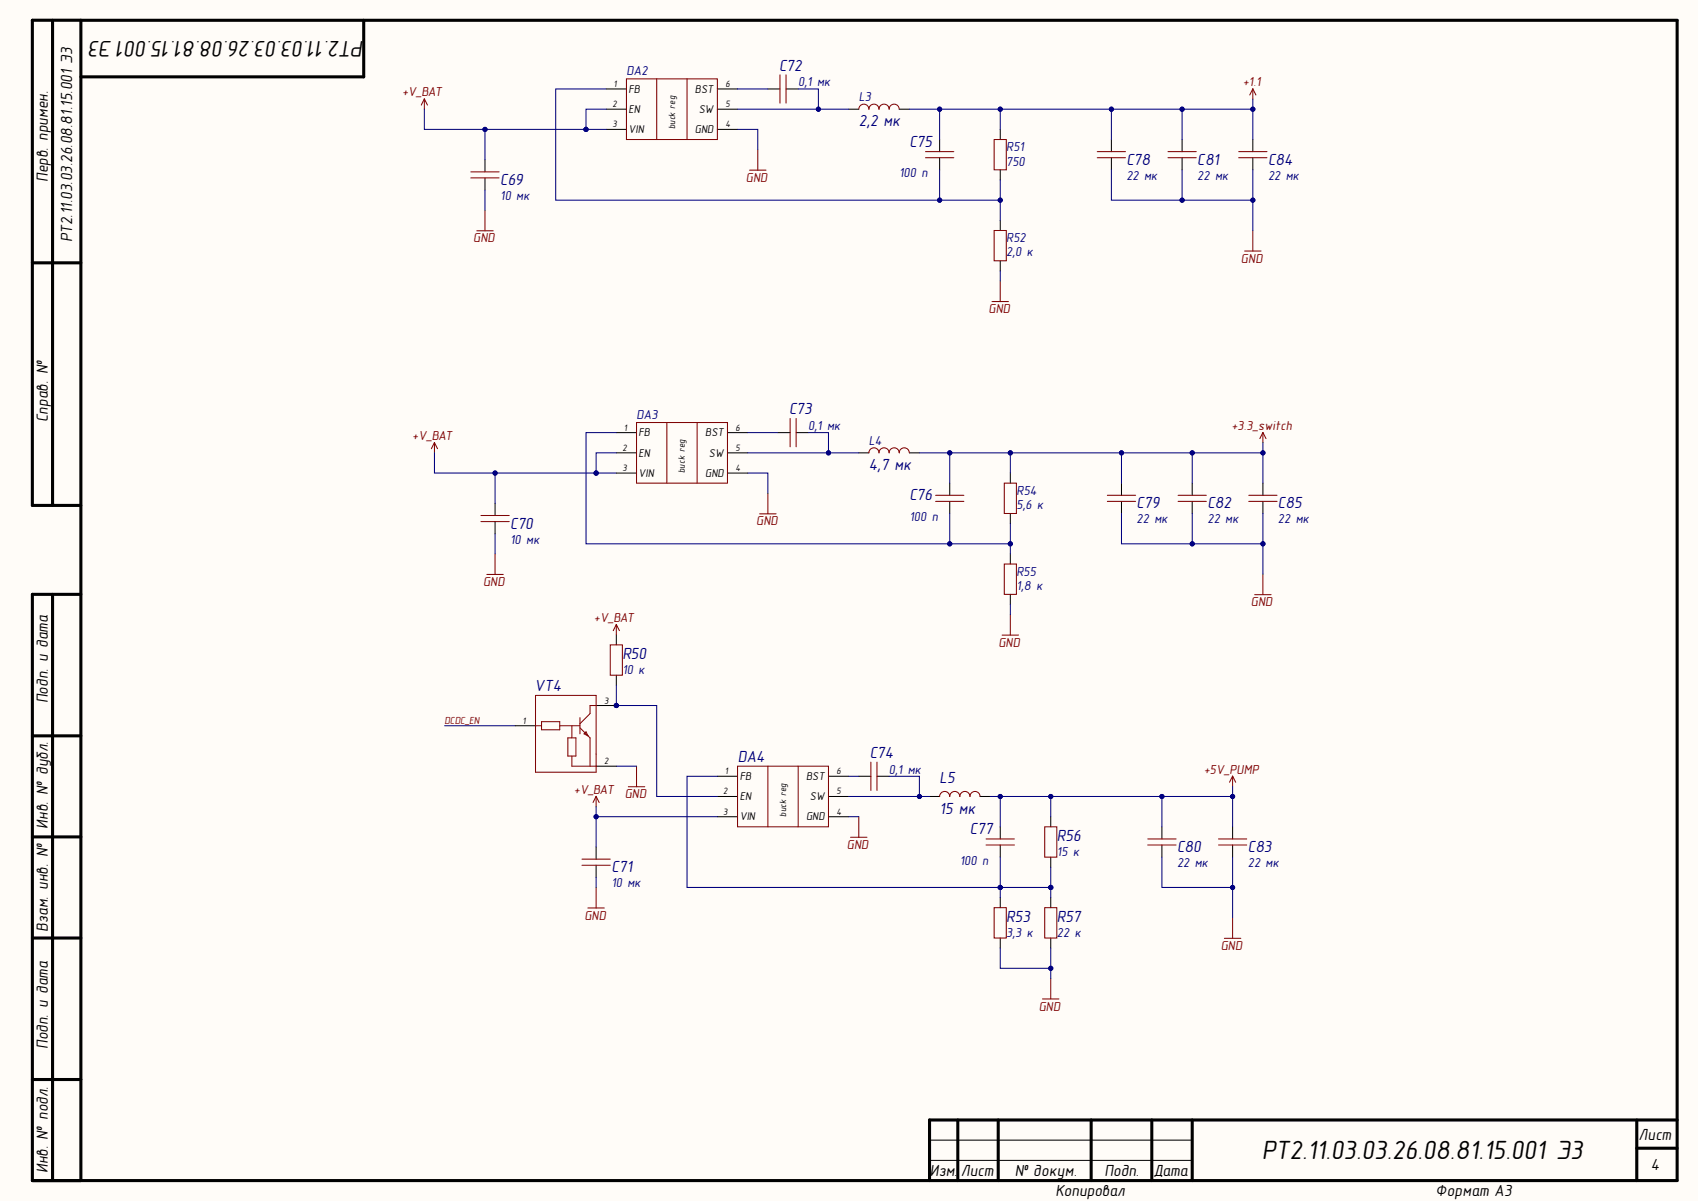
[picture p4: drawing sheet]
<svg xmlns="http://www.w3.org/2000/svg" width="420mm" height="297mm" viewBox="0 0 420 297" stroke-linecap="round" stroke-linejoin="round" font-family="sans-serif">
<defs><g id="words">
<text font-size="6.6" x="311.6" y="286.3">РТ2.11.03.03.26.08.81.15.001 Э3</text>
<text font-size="5.6" x="89.9" y="10.1" transform="rotate(-180 89.9 10.1)">РТ2.11.03.03.26.08.81.15.001 Э3</text>
<g font-size="4" fill="#000080">
<text x="192.4" y="17.4">C72</text>
<text x="212.1" y="31.2">2,2 мк</text>
<text x="224.6" y="36.2">C75</text>
<text x="278.1" y="40.7">C78</text>
<text x="295.6" y="40.7">C81</text>
<text x="313.1" y="40.7">C84</text>
<text x="123.5" y="45.7">C69</text>
<text x="194.8" y="102.3">C73</text>
<text x="214.5" y="116">4,7 мк</text>
<text x="224.6" y="123.5">C76</text>
<text x="280.7" y="125.5">C79</text>
<text x="298.2" y="125.5">C82</text>
<text x="315.6" y="125.5">C85</text>
<text x="126" y="130.6">C70</text>
<text x="153.7" y="162.7">R50</text>
<text x="132" y="170.6">VT4</text>
<text x="182.2" y="188.1">DA4</text>
<text x="214.8" y="187.1">C74</text>
<text x="232" y="193.4">L5</text>
<text x="232" y="200.9">15 мк</text>
<text x="239.5" y="205.9">C77</text>
<text x="261" y="207.7">R56</text>
<text x="151" y="215.4">C71</text>
<text x="290.7" y="210.4">C80</text>
<text x="308.1" y="210.4">C83</text>
<text x="248.5" y="227.6">R53</text>
<text x="261" y="227.6">R57</text>
</g>
<g font-size="4">
<text x="11.8" y="45" transform="rotate(-90 11.8 45)">Перв. примен.</text>
<text x="17.8" y="59.8" transform="rotate(-90 17.8 59.8)">РТ2.11.03.03.26.08.81.15.001 Э3</text>
<text x="11.8" y="104.2" transform="rotate(-90 11.8 104.2)">Справ. №</text>
<text x="11.8" y="173.7" transform="rotate(-90 11.8 173.7)">Подп. и дата</text>
<text x="11.8" y="204.6" transform="rotate(-90 11.8 204.6)">Инв. № дубл.</text>
<text x="11.8" y="230.1" transform="rotate(-90 11.8 230.1)">Взам. инв. №</text>
<text x="11.8" y="259" transform="rotate(-90 11.8 259)">Подп. и дата</text>
<text x="404.6" y="281.4">Лист</text>
<text x="11.8" y="289.7" transform="rotate(-90 11.8 289.7)">Инв. № подл.</text>
<text x="229.7" y="290.3">Изм.</text>
<text x="237.3" y="290.3">Лист</text>
<text x="250.6" y="290.3">№ докум.</text>
<text x="272.7" y="290.3">Подп.</text>
<text x="284.8" y="290.3">Дата</text>
<text x="407.7" y="288.9">4</text>
<text x="260.7" y="295.3">Копировал</text>
<text x="354.5" y="295.3">Формат А3</text>
</g>
<g font-size="3.3" fill="#800000">
<text x="99.3" y="23.8">+V_BAT</text>
<text x="306.9" y="21.3">+1.1</text>
<text x="184.2" y="44.9">GND</text>
<text x="116.9" y="59.8">GND</text>
<text x="306.5" y="64.8">GND</text>
<text x="244.1" y="77.3">GND</text>
<text x="304.1" y="106.2">+3.3_switch</text>
<text x="101.8" y="108.6">+V_BAT</text>
<text x="186.7" y="129.7">GND</text>
<text x="119.3" y="144.7">GND</text>
<text x="308.9" y="149.7">GND</text>
<text x="146.7" y="153.6">+V_BAT</text>
<text x="246.5" y="159.7">GND</text>
<text x="297.2" y="191">+5V_PUMP</text>
<text x="141.7" y="196">+V_BAT</text>
<text x="154.3" y="197.1">GND</text>
<text x="209.1" y="209.6">GND</text>
<text x="144.3" y="227.1">GND</text>
<text x="301.5" y="234.5">GND</text>
<text x="256.5" y="249.6">GND</text>
</g>
<g font-size="3.3" fill="#000080">
<text x="154.7" y="18.6">DA2</text>
<text x="197.1" y="21.3">0,1 мк</text>
<text x="212.1" y="25">L3</text>
<text x="248.5" y="40.9">750</text>
<text x="248.5" y="37.4">R51</text>
<text x="222" y="43.8">100 п</text>
<text x="278.1" y="44.4">22 мк</text>
<text x="295.6" y="44.4">22 мк</text>
<text x="313.1" y="44.4">22 мк</text>
<text x="123.5" y="49.4">10 мк</text>
<text x="248.5" y="59.8">R52</text>
<text x="248.5" y="63.3">2,0 к</text>
<text x="157.2" y="103.5">DA3</text>
<text x="199.6" y="106.2">0,1 мк</text>
<text x="214.5" y="109.9">L4</text>
<text x="251" y="125.8">5,6 к</text>
<text x="251" y="122.2">R54</text>
<text x="224.6" y="128.6">100 п</text>
<text x="280.7" y="129.2">22 мк</text>
<text x="298.2" y="129.2">22 мк</text>
<text x="315.6" y="129.2">22 мк</text>
<text x="126" y="134.2">10 мк</text>
<text x="251" y="142.2">R55</text>
<text x="251" y="145.7">1,8 к</text>
<text x="153.7" y="166.4">10 к</text>
<text x="219.5" y="191">0,1 мк</text>
<text x="237" y="213.5">100 п</text>
<text x="261" y="211.4">15 к</text>
<text x="290.7" y="214.1">22 мк</text>
<text x="308.1" y="214.1">22 мк</text>
<text x="151" y="219.1">10 мк</text>
<text x="248.5" y="231.3">3,3 к</text>
<text x="261" y="231.3">22 к</text>
</g>
<g font-size="2.8">
<text x="155.2" y="22.9">FB</text>
<text x="171.6" y="22.9">BST</text>
<text x="155.2" y="27.9">EN</text>
<text x="172.5" y="27.9">SW</text>
<text x="155.2" y="32.9">VIN</text>
<text x="171.6" y="32.9">GND</text>
<text x="157.7" y="107.8">FB</text>
<text x="174.1" y="107.8">BST</text>
<text x="157.7" y="112.7">EN</text>
<text x="175.1" y="112.7">SW</text>
<text x="157.7" y="117.7">VIN</text>
<text x="174.1" y="117.7">GND</text>
<text x="182.7" y="192.6">FB</text>
<text x="182.7" y="197.6">EN</text>
<text x="199.1" y="192.6">BST</text>
<text x="200" y="197.6">SW</text>
<text x="182.7" y="202.6">VIN</text>
<text x="199.1" y="202.6">GND</text>
</g>
<text font-size="2.6" fill="#800000" x="109.8" y="178.7">DCDC_EN</text>
<g font-size="2.3">
<text x="151.5" y="21.5">1</text>
<text x="179.1" y="21.5">6</text>
<text x="151.2" y="26.5">2</text>
<text x="179.1" y="26.5">5</text>
<text x="151.2" y="31.4">3</text>
<text x="166.7" y="31.9" transform="rotate(-90 166.7 31.9)">buck reg</text>
<text x="179.1" y="31.4">4</text>
<text x="154" y="106.3">1</text>
<text x="181.7" y="106.3">6</text>
<text x="153.7" y="111.3">2</text>
<text x="181.7" y="111.3">5</text>
<text x="153.7" y="116.3">3</text>
<text x="169.2" y="116.8" transform="rotate(-90 169.2 116.8)">buck reg</text>
<text x="181.7" y="116.3">4</text>
<text x="149.2" y="173.8">3</text>
<text x="129" y="178.8">1</text>
<text x="149.2" y="188.7">2</text>
<text x="179" y="191.2">1</text>
<text x="206.6" y="191.2">6</text>
<text x="178.6" y="196.2">2</text>
<text x="206.6" y="196.2">5</text>
<text x="178.6" y="201.2">3</text>
<text x="194.2" y="201.7" transform="rotate(-90 194.2 201.7)">buck reg</text>
<text x="206.6" y="201.2">4</text>
</g>
</g></defs>
<g fill="#fffcf8">
<path d="M0 0h419.2v296.5h-419.2z" fill-rule="evenodd"/>
<path d="M0 0h419.2v296.5h-419.2z" fill-rule="evenodd"/>
</g>
<g fill="none" stroke="#000" stroke-width=".76">
<path d="M13 5v119.8M20 5v286.5M89.8 5v14h-69.8M8 64.9h12M20 124.8h-12v-119.8h406.2v286.5h-406.2v-144.7M8 146.8h12M13 146.8v144.7M8 181.7h12M8 206.6h12M8 231.6h12M8 266.5h12M236.5 276.5v15"/>
<path d="M246.5 276.5v15M269.5 276.5v15M284.4 276.5v15M294.4 276.5v15M404.2 276.5v15M414.2 276.5h-184.7v15M404.2 283.5h10"/>
</g>
<g fill="none" stroke="#000" stroke-width=".25">
<path d="M119.8 39.4v3M149.7 22h5M149.7 27h5M149.7 31.9h5M177.1 22h5M177.1 27h5M177.1 31.9h5M189.6 22h3M194.1 22h3M209.6 27h2.5M222.1 27h2.4M232 34.5v2.9"/>
<path d="M232 38.9v3M247 31.9v2.6M274.5 34.5v2.9M274.5 38.9v3M291.9 34.5v2.9M291.9 38.9v3M309.4 34.5v2.9M309.4 38.9v3M119.8 43.9v3M247 41.9v2.5M247 54.4v2.5M247 64.4v2.5"/>
<path d="M152.2 106.8h5M152.2 111.8h5M152.2 116.8h5M179.6 106.8h5M179.6 111.8h5M179.6 116.8h5M192.1 106.8h3M196.6 106.8h3M212.1 111.8h2.5M224.5 111.8h2.5M234.5 119.3v3M249.5 116.8v2.5"/>
<path d="M276.9 119.3v3M294.4 119.3v3M311.9 119.3v3M122.3 124.3v3M122.3 128.8v3M234.5 123.8v3M249.5 126.8v2.5M249.5 136.8v2.5M276.9 123.8v3M294.4 123.8v3M311.9 123.8v3M152.2 156.7v2.5"/>
<path d="M249.5 146.8v2.4M152.2 166.7v2.5M177.1 196.7h5M177.1 191.7h5M204.6 196.7h5M204.6 191.7h5M212.1 191.7h3M216.6 191.7h3M229.5 196.7h2.5M242 196.7h2.5M147.2 209.2v2.9M147.2 213.6v3"/>
<path d="M177.1 201.7h5M204.6 201.7h5M247 204.2v3M247 208.6v3M259.5 201.7v2.5M259.5 211.6v2.5M286.9 204.2v3M286.9 208.6v3M304.4 204.2v3M304.4 208.6v3M259.5 221.6v2.5M259.5 231.6v2.5"/>
<path d="M229.5 286.5h64.9M229.5 281.5h64.9"/>
</g>
<g fill="none" stroke="#800000" stroke-width=".25">
<path d="M154.7 19.5h22.4v15h-22.4zM162.2 19.5v14.9M169.7 19.5v14.9M192.6 18.5v7M194.1 18.5v7M104.8 24.4l-.8 1.5M104.8 24.4l.8 1.5M104.8 24.4v2.6M187.1 36.9v5.1M212.1 27a1.25 1.25 0 0 1 1.2-1.3 1.25 1.25 0 0 1 1.3 1.3 1.25 1.25 0 0 1 1.2-1.3 1.25 1.25 0 0 1 1.3 1.3 1.25 1.25 0 0 1 1.2-1.3 1.25 1.25 0 0 1 1.3 1.3 1.25 1.25 0 0 1 1.2-1.3 1.25 1.25 0 0 1 1.3 1.3M228.5 37.4h7M228.5 38.9h7"/>
<path d="M245.5 34.5h3v7.4h-3zM271 37.4h6.9M271 38.9h6.9M288.4 37.4h7M288.4 38.9h7M305.9 37.4h7M305.9 38.9h7M309.4 21.9v2.6M309.4 21.9l-.8 1.6M309.4 21.9l.7 1.6M116.3 42.4h7M116.3 43.9h7"/>
<path d="M117.7 57h4.1M119.8 51.9v5.1M185.1 42h4.1M245.5 56.9h3v7.5h-3zM309.4 56.9v5.1M245 74.5h4M247 69.4v5.1M307.4 62h4M107.3 109.3l-.8 1.5M107.3 109.3l.7 1.5M107.3 109.3v2.5M157.2 104.3h22.4v15h-22.4z"/>
<path d="M164.7 104.3v15M172.2 104.3v15M195.1 103.3v7M196.6 103.3v7M214.6 111.8a1.25 1.25 0 0 1 1.2-1.2 1.25 1.25 0 0 1 1.3 1.2 1.25 1.25 0 0 1 1.2-1.2 1.25 1.25 0 0 1 1.3 1.2 1.25 1.25 0 0 1 1.2-1.2 1.25 1.25 0 0 1 1.3 1.2 1.25 1.25 0 0 1 1.2-1.2 1.25 1.25 0 0 1 1.2 1.2M248 119.3h3v7.5h-3zM311.9 106.8v2.5M311.9 106.8l-.8 1.5M311.9 106.8l.7 1.5M118.8 127.3h7M118.8 128.8h7M122.3 136.8v5"/>
<path d="M187.6 126.9h4M189.6 121.8v5.1M231 122.3h7M231 123.8h7M248 139.3h3v7.5h-3zM273.4 122.3h7M273.4 123.8h7M290.9 122.3h7M290.9 123.8h7M308.4 122.3h7M308.4 123.8h7M120.2 141.8h4.1"/>
<path d="M150.7 159.2h3v7.5h-3zM152.2 154.2l-.8 1.5M152.2 154.2l.8 1.5M152.2 154.2v2.5M247.5 156.8h4M249.5 151.7v5.1M309.8 146.8h4.1M311.9 141.8v5M147.2 196.6v2.6M147.2 196.6l-.8 1.6M147.2 196.6l.8 1.6M155.2 194.3h4"/>
<path d="M157.2 189.2v5.1M182.1 189.2h22.5v15h-22.5zM189.6 189.2v15M197.1 189.2v15M215.1 188.2v7M216.6 188.2v7M232 196.7a1.25 1.25 0 0 1 1.3-1.3 1.25 1.25 0 0 1 1.2 1.3 1.25 1.25 0 0 1 1.3-1.3 1.25 1.25 0 0 1 1.2 1.3 1.25 1.25 0 0 1 1.3-1.3 1.25 1.25 0 0 1 1.2 1.3 1.25 1.25 0 0 1 1.3-1.3 1.25 1.25 0 0 1 1.2 1.3M304.4 191.6l-.8 1.6M304.4 191.6l.7 1.6M304.4 191.6v2.6M143.7 212.1h7M143.7 213.6h7"/>
<path d="M147.2 219.1v5.1M210 206.7h4.1M212.1 201.7v5M243.5 207.2h7M243.5 208.6h7M258 204.2h3v7.4h-3zM283.4 207.2h7M283.4 208.6h7M300.9 207.2h7M300.9 208.6h7M145.2 224.2h4M258 224.1h3v7.5h-3z"/>
<path d="M302.4 231.7h4M304.4 226.6v5.1M257.4 246.7h4.1M259.5 241.6v5.1"/>
</g>
<path d="M149.7 27h-5v4.9M247 66.9v2.5" fill="none" stroke="#000080" stroke-width=".25"/>
<circle cx="144.7" cy="31.9" r=".51" fill="#000080"/>
<g fill="none" stroke="#000080" stroke-width=".25">
<path d="M197.1 22h5v5M119.8 46.9v5"/>
<circle cx="144.7" cy="31.9" r=".51"/>
</g>
<circle cx="202.1" cy="27" r=".51" fill="#000080"/>
<g fill="none" stroke="#000080" stroke-width=".25">
<path d="M232 27v7.5"/>
<circle cx="202.1" cy="27" r=".51"/>
</g>
<circle cx="232" cy="27" r=".51" fill="#000080"/>
<g fill="none" stroke="#000080" stroke-width=".25">
<path d="M291.9 41.9v7.5h17.5v7.5"/>
<circle cx="232" cy="27" r=".51"/>
</g>
<circle cx="291.9" cy="49.4" r=".51" fill="#000080"/>
<circle cx="291.9" cy="49.4" r=".51" fill="none" stroke="#000080" stroke-width=".25"/>
<circle cx="309.4" cy="49.4" r=".51" fill="#000080"/>
<g fill="none" stroke="#000080" stroke-width=".25">
<path d="M309.4 41.9v7.5"/>
<circle cx="309.4" cy="49.4" r=".51"/>
</g>
<circle cx="309.4" cy="49.4" r=".51" fill="#000080"/>
<g fill="none" stroke="#000080" stroke-width=".25">
<path d="M232 41.9v7.5"/>
<circle cx="309.4" cy="49.4" r=".51"/>
</g>
<circle cx="232" cy="49.4" r=".51" fill="#000080"/>
<g fill="none" stroke="#000080" stroke-width=".25">
<path d="M144.7 31.9h5"/>
<circle cx="232" cy="49.4" r=".51"/>
</g>
<circle cx="144.7" cy="31.9" r=".51" fill="#000080"/>
<g fill="none" stroke="#000080" stroke-width=".25">
<path d="M104.8 27v4.9h39.9"/>
<circle cx="144.7" cy="31.9" r=".51"/>
</g>
<circle cx="119.8" cy="31.9" r=".51" fill="#000080"/>
<circle cx="119.8" cy="31.9" r=".51" fill="none" stroke="#000080" stroke-width=".25"/>
<circle cx="144.7" cy="31.9" r=".51" fill="#000080"/>
<g fill="none" stroke="#000080" stroke-width=".25">
<path d="M119.8 31.9v7.5"/>
<circle cx="144.7" cy="31.9" r=".51"/>
</g>
<circle cx="119.8" cy="31.9" r=".51" fill="#000080"/>
<g fill="none" stroke="#000080" stroke-width=".25">
<path d="M152.2 111.8h-5v5M249.5 149.2v2.5"/>
<circle cx="119.8" cy="31.9" r=".51"/>
</g>
<circle cx="147.2" cy="116.8" r=".51" fill="#000080"/>
<g fill="none" stroke="#000080" stroke-width=".25">
<path d="M199.6 106.8h5v5M122.3 131.8v5"/>
<circle cx="147.2" cy="116.8" r=".51"/>
</g>
<circle cx="204.6" cy="111.8" r=".51" fill="#000080"/>
<g fill="none" stroke="#000080" stroke-width=".25">
<path d="M294.4 126.8v7.5h17.5v7.5"/>
<circle cx="204.6" cy="111.8" r=".51"/>
</g>
<circle cx="294.4" cy="134.3" r=".51" fill="#000080"/>
<circle cx="294.4" cy="134.3" r=".51" fill="none" stroke="#000080" stroke-width=".25"/>
<circle cx="311.9" cy="134.3" r=".51" fill="#000080"/>
<g fill="none" stroke="#000080" stroke-width=".25">
<path d="M311.9 126.8v7.5"/>
<circle cx="311.9" cy="134.3" r=".51"/>
</g>
<circle cx="311.9" cy="134.3" r=".51" fill="#000080"/>
<g fill="none" stroke="#000080" stroke-width=".25">
<path d="M249.5 129.3v5"/>
<circle cx="311.9" cy="134.3" r=".51"/>
</g>
<circle cx="249.5" cy="134.3" r=".51" fill="#000080"/>
<g fill="none" stroke="#000080" stroke-width=".25">
<path d="M147.2 116.8h5"/>
<circle cx="249.5" cy="134.3" r=".51"/>
</g>
<circle cx="147.2" cy="116.8" r=".51" fill="#000080"/>
<g fill="none" stroke="#000080" stroke-width=".25">
<path d="M152.2 106.8h-7.5v27.5h104.8v2.5"/>
<circle cx="147.2" cy="116.8" r=".51"/>
</g>
<circle cx="249.5" cy="134.3" r=".51" fill="#000080"/>
<circle cx="249.5" cy="134.3" r=".51" fill="none" stroke="#000080" stroke-width=".25"/>
<circle cx="234.5" cy="134.3" r=".51" fill="#000080"/>
<g fill="none" stroke="#000080" stroke-width=".25">
<path d="M107.3 111.8v5h39.9"/>
<circle cx="234.5" cy="134.3" r=".51"/>
</g>
<circle cx="122.3" cy="116.8" r=".51" fill="#000080"/>
<circle cx="122.3" cy="116.8" r=".51" fill="none" stroke="#000080" stroke-width=".25"/>
<circle cx="147.2" cy="116.8" r=".51" fill="#000080"/>
<g fill="none" stroke="#000080" stroke-width=".25">
<path d="M122.3 116.8v7.5"/>
<circle cx="147.2" cy="116.8" r=".51"/>
</g>
<circle cx="122.3" cy="116.8" r=".51" fill="#000080"/>
<g fill="none" stroke="#000080" stroke-width=".25">
<path d="M311.9 109.3v10"/>
<circle cx="122.3" cy="116.8" r=".51"/>
</g>
<circle cx="311.9" cy="111.8" r=".51" fill="#000080"/>
<g fill="none" stroke="#000080" stroke-width=".25">
<path d="M234.5 111.8v7.5"/>
<circle cx="311.9" cy="111.8" r=".51"/>
</g>
<circle cx="234.5" cy="111.8" r=".51" fill="#000080"/>
<g fill="none" stroke="#000080" stroke-width=".25">
<path d="M276.9 111.8v7.5"/>
<circle cx="234.5" cy="111.8" r=".51"/>
</g>
<circle cx="276.9" cy="111.8" r=".51" fill="#000080"/>
<g fill="none" stroke="#000080" stroke-width=".25">
<path d="M276.9 126.8v7.5h17.5"/>
<circle cx="276.9" cy="111.8" r=".51"/>
</g>
<circle cx="294.4" cy="134.3" r=".51" fill="#000080"/>
<g fill="none" stroke="#000080" stroke-width=".25">
<path d="M274.5 41.9v7.5h17.4"/>
<circle cx="294.4" cy="134.3" r=".51"/>
</g>
<circle cx="291.9" cy="49.4" r=".51" fill="#000080"/>
<g fill="none" stroke="#000080" stroke-width=".25">
<path d="M274.5 27v7.5"/>
<circle cx="291.9" cy="49.4" r=".51"/>
</g>
<circle cx="274.5" cy="27" r=".51" fill="#000080"/>
<g fill="none" stroke="#000080" stroke-width=".25">
<path d="M149.7 22h-12.5v27.4h109.8v5"/>
<circle cx="274.5" cy="27" r=".51"/>
</g>
<circle cx="247" cy="49.4" r=".51" fill="#000080"/>
<circle cx="247" cy="49.4" r=".51" fill="none" stroke="#000080" stroke-width=".25"/>
<circle cx="232" cy="49.4" r=".51" fill="#000080"/>
<g fill="none" stroke="#000080" stroke-width=".25">
<path d="M247 27v4.9"/>
<circle cx="232" cy="49.4" r=".51"/>
</g>
<circle cx="247" cy="27" r=".51" fill="#000080"/>
<g fill="none" stroke="#000080" stroke-width=".25">
<path d="M247 44.4v5"/>
<circle cx="247" cy="27" r=".51"/>
</g>
<circle cx="247" cy="49.4" r=".51" fill="#000080"/>
<g fill="none" stroke="#000080" stroke-width=".25">
<path d="M234.5 126.8v7.5"/>
<circle cx="247" cy="49.4" r=".51"/>
</g>
<circle cx="234.5" cy="134.3" r=".51" fill="#000080"/>
<g fill="none" stroke="#000080" stroke-width=".25">
<path d="M249.5 111.8v5"/>
<circle cx="234.5" cy="134.3" r=".51"/>
</g>
<circle cx="249.5" cy="111.8" r=".51" fill="#000080"/>
<g fill="none" stroke="#000080" stroke-width=".25">
<path d="M309.4 24.5v10"/>
<circle cx="249.5" cy="111.8" r=".51"/>
</g>
<circle cx="309.4" cy="27" r=".51" fill="#000080"/>
<g fill="none" stroke="#000080" stroke-width=".25">
<path d="M184.6 116.8h5v5M184.6 111.8h27.5"/>
<circle cx="309.4" cy="27" r=".51"/>
</g>
<circle cx="204.6" cy="111.8" r=".51" fill="#000080"/>
<g fill="none" stroke="#000080" stroke-width=".25">
<path d="M182.1 27h27.5M184.6 106.8h7.5"/>
<circle cx="204.6" cy="111.8" r=".51"/>
</g>
<circle cx="202.1" cy="27" r=".51" fill="#000080"/>
<g fill="none" stroke="#000080" stroke-width=".25">
<path d="M182.1 31.9h5v5M182.1 22h7.5M227 111.8h84.9"/>
<circle cx="202.1" cy="27" r=".51"/>
</g>
<circle cx="234.5" cy="111.8" r=".51" fill="#000080"/>
<circle cx="234.5" cy="111.8" r=".51" fill="none" stroke="#000080" stroke-width=".25"/>
<circle cx="249.5" cy="111.8" r=".51" fill="#000080"/>
<circle cx="249.5" cy="111.8" r=".51" fill="none" stroke="#000080" stroke-width=".25"/>
<circle cx="276.9" cy="111.8" r=".51" fill="#000080"/>
<circle cx="276.9" cy="111.8" r=".51" fill="none" stroke="#000080" stroke-width=".25"/>
<circle cx="294.4" cy="111.8" r=".51" fill="#000080"/>
<circle cx="294.4" cy="111.8" r=".51" fill="none" stroke="#000080" stroke-width=".25"/>
<circle cx="311.9" cy="111.8" r=".51" fill="#000080"/>
<g fill="none" stroke="#000080" stroke-width=".25">
<path d="M294.4 111.8v7.5"/>
<circle cx="311.9" cy="111.8" r=".51"/>
</g>
<circle cx="294.4" cy="111.8" r=".51" fill="#000080"/>
<g fill="none" stroke="#000080" stroke-width=".25">
<path d="M224.5 27h84.9"/>
<circle cx="294.4" cy="111.8" r=".51"/>
</g>
<circle cx="309.4" cy="27" r=".51" fill="#000080"/>
<circle cx="309.4" cy="27" r=".51" fill="none" stroke="#000080" stroke-width=".25"/>
<circle cx="291.9" cy="27" r=".51" fill="#000080"/>
<circle cx="291.9" cy="27" r=".51" fill="none" stroke="#000080" stroke-width=".25"/>
<circle cx="274.5" cy="27" r=".51" fill="#000080"/>
<circle cx="274.5" cy="27" r=".51" fill="none" stroke="#000080" stroke-width=".25"/>
<circle cx="247" cy="27" r=".51" fill="#000080"/>
<circle cx="247" cy="27" r=".51" fill="none" stroke="#000080" stroke-width=".25"/>
<circle cx="232" cy="27" r=".51" fill="#000080"/>
<g fill="none" stroke="#000080" stroke-width=".25">
<path d="M291.9 27v7.5"/>
<circle cx="232" cy="27" r=".51"/>
</g>
<circle cx="291.9" cy="27" r=".51" fill="#000080"/>
<g fill="none" stroke="#000080" stroke-width=".25">
<path d="M219.6 191.7h7.4v5M147.2 216.6v2.5"/>
<circle cx="291.9" cy="27" r=".51"/>
</g>
<circle cx="227" cy="196.7" r=".51" fill="#000080"/>
<g fill="none" stroke="#000080" stroke-width=".25">
<path d="M286.9 211.6v7.5h17.5v7.5"/>
<circle cx="227" cy="196.7" r=".51"/>
</g>
<circle cx="304.4" cy="219.1" r=".51" fill="#000080"/>
<g fill="none" stroke="#000080" stroke-width=".25">
<path d="M304.4 211.6v7.5"/>
<circle cx="304.4" cy="219.1" r=".51"/>
</g>
<circle cx="304.4" cy="219.1" r=".51" fill="#000080"/>
<g fill="none" stroke="#000080" stroke-width=".25">
<path d="M147.2 199.2v10M209.6 191.7h2.5"/>
<circle cx="304.4" cy="219.1" r=".51"/>
</g>
<circle cx="147.2" cy="201.7" r=".51" fill="#000080"/>
<g fill="none" stroke="#000080" stroke-width=".25">
<path d="M209.6 196.7h19.9"/>
<circle cx="147.2" cy="201.7" r=".51"/>
</g>
<circle cx="227" cy="196.7" r=".51" fill="#000080"/>
<g fill="none" stroke="#000080" stroke-width=".25">
<path d="M152.2 169.2v5M209.6 201.7h2.5"/>
<circle cx="227" cy="196.7" r=".51"/>
</g>
<circle cx="152.2" cy="174.2" r=".51" fill="#000080"/>
<g fill="none" stroke="#000080" stroke-width=".25">
<path d="M109.8 179.2h17.4M247 211.6v7.5"/>
<circle cx="152.2" cy="174.2" r=".51"/>
</g>
<circle cx="247" cy="219.1" r=".51" fill="#000080"/>
<g fill="none" stroke="#000080" stroke-width=".25">
<path d="M304.4 196.7v7.5"/>
<circle cx="247" cy="219.1" r=".51"/>
</g>
<circle cx="304.4" cy="196.7" r=".51" fill="#000080"/>
<g fill="none" stroke="#000080" stroke-width=".25">
<path d="M152.2 174.2h10v22.5h14.9M152.2 189.2h5"/>
<circle cx="304.4" cy="196.7" r=".51"/>
</g>
<circle cx="152.2" cy="174.2" r=".51" fill="#000080"/>
<g fill="none" stroke="#000080" stroke-width=".25">
<path d="M147.2 201.7h29.9"/>
<circle cx="152.2" cy="174.2" r=".51"/>
</g>
<circle cx="147.2" cy="201.7" r=".51" fill="#000080"/>
<g fill="none" stroke="#000080" stroke-width=".25">
<path d="M259.5 234.1v7.5"/>
<circle cx="147.2" cy="201.7" r=".51"/>
</g>
<circle cx="259.5" cy="239.1" r=".51" fill="#000080"/>
<g fill="none" stroke="#000080" stroke-width=".25">
<path d="M247 196.7h39.9"/>
<circle cx="259.5" cy="239.1" r=".51"/>
</g>
<circle cx="286.9" cy="196.7" r=".51" fill="#000080"/>
<circle cx="286.9" cy="196.7" r=".51" fill="none" stroke="#000080" stroke-width=".25"/>
<circle cx="259.5" cy="196.7" r=".51" fill="#000080"/>
<circle cx="259.5" cy="196.7" r=".51" fill="none" stroke="#000080" stroke-width=".25"/>
<circle cx="247" cy="196.7" r=".51" fill="#000080"/>
<g fill="none" stroke="#000080" stroke-width=".25">
<path d="M244.5 196.7h2.5v7.5"/>
<circle cx="247" cy="196.7" r=".51"/>
</g>
<circle cx="247" cy="196.7" r=".51" fill="#000080"/>
<g fill="none" stroke="#000080" stroke-width=".25">
<path d="M304.4 194.2v2.5h-17.5v7.5"/>
<circle cx="247" cy="196.7" r=".51"/>
</g>
<circle cx="304.4" cy="196.7" r=".51" fill="#000080"/>
<circle cx="304.4" cy="196.7" r=".51" fill="none" stroke="#000080" stroke-width=".25"/>
<circle cx="286.9" cy="196.7" r=".51" fill="#000080"/>
<g fill="none" stroke="#000080" stroke-width=".25">
<path d="M259.5 196.7v5"/>
<circle cx="286.9" cy="196.7" r=".51"/>
</g>
<circle cx="259.5" cy="196.7" r=".51" fill="#000080"/>
<g fill="none" stroke="#000080" stroke-width=".25">
<path d="M177.1 191.7h-7.4v27.4h89.8"/>
<circle cx="259.5" cy="196.7" r=".51"/>
</g>
<path d="M247 221.6v2.5M247 231.6v2.5" fill="none" stroke="#000" stroke-width=".25"/>
<path d="M245.5 224.1h3v7.5h-3z" fill="none" stroke="#800000" stroke-width=".25"/>
<circle cx="247" cy="219.1" r=".51" fill="#000080"/>
<circle cx="247" cy="219.1" r=".51" fill="none" stroke="#000080" stroke-width=".25"/>
<circle cx="259.5" cy="219.1" r=".51" fill="#000080"/>
<g fill="none" stroke="#000080" stroke-width=".25">
<path d="M259.5 214.1v5"/>
<circle cx="259.5" cy="219.1" r=".51"/>
</g>
<circle cx="259.5" cy="219.1" r=".51" fill="#000080"/>
<g fill="none" stroke="#000080" stroke-width=".25">
<path d="M259.5 219.1v2.5"/>
<circle cx="259.5" cy="219.1" r=".51"/>
</g>
<circle cx="259.5" cy="219.1" r=".51" fill="#000080"/>
<g fill="none" stroke="#000080" stroke-width=".25">
<path d="M247 219.1v2.5"/>
<circle cx="259.5" cy="219.1" r=".51"/>
</g>
<circle cx="247" cy="219.1" r=".51" fill="#000080"/>
<g fill="none" stroke="#000080" stroke-width=".25">
<path d="M247 234.1v5h12.5"/>
<circle cx="247" cy="219.1" r=".51"/>
</g>
<circle cx="259.5" cy="239.1" r=".51" fill="#000080"/>
<circle cx="259.5" cy="239.1" r=".51" fill="none" stroke="#000080" stroke-width=".25"/>
<circle cx="152.2" cy="174.2" r=".51" fill="#000080"/>
<circle cx="152.2" cy="174.2" r=".51" fill="none" stroke="#000080" stroke-width=".25"/>
<path d="M127.2 179.2h5M147.2 174.2h5M147.2 189.2h5" fill="none" stroke="#000" stroke-width=".25"/>
<circle cx="152.2" cy="174.2" r=".51" fill="#000080"/>
<circle cx="152.2" cy="174.2" r=".51" fill="none" stroke="#000080" stroke-width=".25"/>
<path d="M132.2 171.7h15v19h-15zM132.2 179.2h1.5M133.7 178.2h4.5v2h-4.5zM138.2 179.2h5M141.2 179.2v3M143.2 177.2v4M143.2 179.7l2.5 2.5v7M147.2 174.2h-1.5v2l-2.5 2.5M140.2 182.2h2v4.5h-2zM141.2 186.7v2.5h6M144.7 180.7l.5 1-1-.5z" fill="none" stroke="#800000" stroke-width=".25"/>
<use href="#words"/>
</svg>
